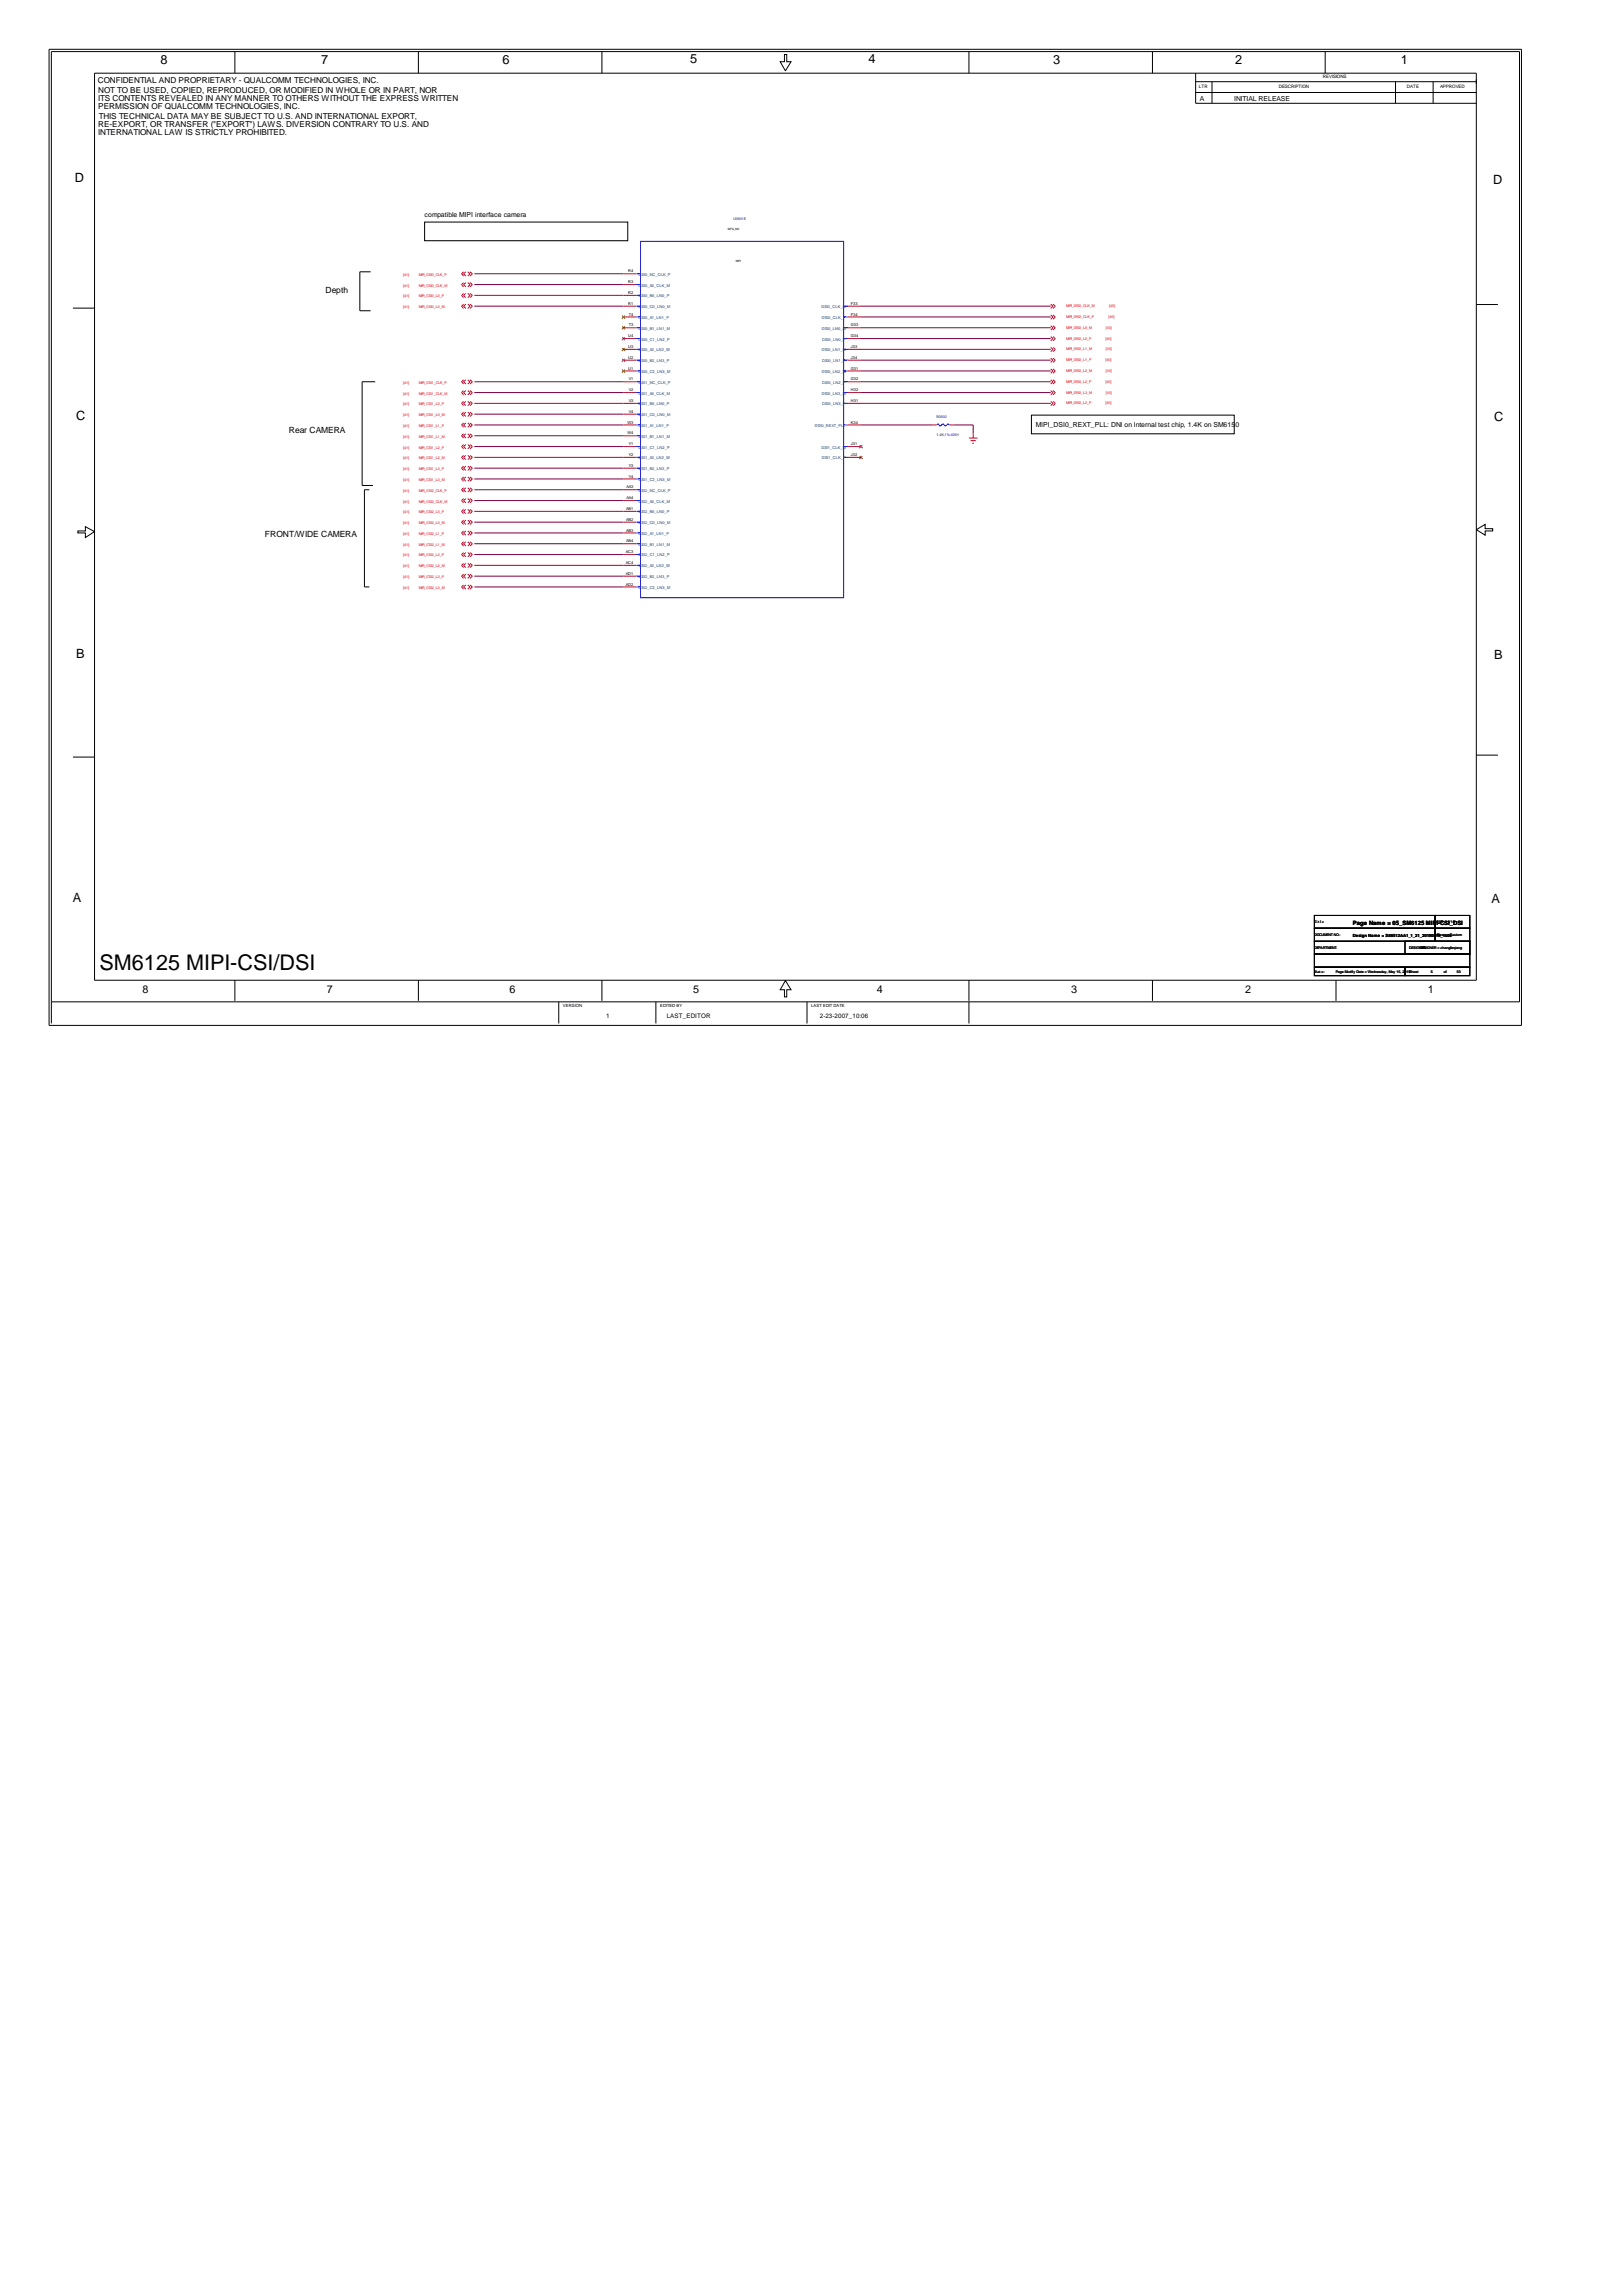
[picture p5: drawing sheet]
<svg xmlns="http://www.w3.org/2000/svg" width="210mm" height="297mm" viewBox="0 0 210 297" stroke-linecap="round" stroke-linejoin="round" font-family="sans-serif">
<defs><g id="words">
<text font-size="2.8" x="12.9" y="125.5">SM6125 MIPI-CSI/DSI</text>
<g font-size="1.7">
<text x="20.8" y="8.3">8</text>
<text x="41.6" y="8.2">7</text>
<text x="65" y="8.3">6</text>
<text x="89.3" y="8.2">5</text>
<text x="112.4" y="8.2">4</text>
<text x="136.3" y="8.2">3</text>
<text x="159.9" y="8.3">2</text>
<text x="181.3" y="8.2">1</text>
<text x="9.7" y="23.6">D</text>
<text x="193.3" y="23.8">D</text>
<text x="9.9" y="54.3">C</text>
<text x="193.4" y="54.5">C</text>
<text x="9.9" y="85.1">B</text>
<text x="193.4" y="85.2">B</text>
<text x="9.4" y="116.7">A</text>
<text x="193" y="116.8">A</text>
</g>
<g font-size="1.4">
<text x="18.5" y="128.5">8</text>
<text x="42.3" y="128.5">7</text>
<text x="66" y="128.5">6</text>
<text x="89.7" y="128.5">5</text>
<text x="113.5" y="128.5">4</text>
<text x="138.6" y="128.5">3</text>
<text x="161.1" y="128.5">2</text>
<text x="184.8" y="128.5">1</text>
</g>
<g font-size="1.1">
<text x="12.7" y="10.7">CONFIDENTIAL AND PROPRIETARY - QUALCOMM TECHNOLOGIES, INC.</text>
<text x="12.7" y="13.1">ITS CONTENTS REVEALED IN ANY MANNER TO OTHERS WITHOUT THE EXPRESS WRITTEN</text>
<text x="12.7" y="12.1">NOT TO BE USED, COPIED, REPRODUCED, OR MODIFIED IN WHOLE OR IN PART, NOR</text>
<text x="12.7" y="14">PERMISSION OF QUALCOMM TECHNOLOGIES, INC.</text>
<text x="12.7" y="16.4">RE-EXPORT, OR TRANSFER (&quot;EXPORT&quot;) LAWS. DIVERSION CONTRARY TO U.S. AND</text>
<text x="12.7" y="17.4">INTERNATIONAL LAW IS STRICTLY PROHIBITED.</text>
<text x="12.8" y="15.4">THIS TECHNICAL DATA MAY BE SUBJECT TO U.S. AND INTERNATIONAL EXPORT,</text>
<text x="42.1" y="37.9">Depth</text>
<text x="37.4" y="56">Rear CAMERA</text>
<text x="34.3" y="69.4">FRONT/WIDE CAMERA</text>
</g>
<g font-size=".9">
<text x="155.3" y="13.1">A</text>
<text x="159.7" y="13.1">INITIAL RELEASE</text>
<text x="54.9" y="28.1">compatible MIPI interface camera</text>
<text x="134" y="55.2">MIPI_DSI0_REXT_PLL: DNI on Internal test chip, 1.4K on SM6150</text>
</g>
<g font-size=".8">
<text x="175.1" y="119.7">Page Name = 05_SM6125 MIPI-CSI_DSI</text>
<text x="78.4" y="131.6">1</text>
<text x="86.3" y="131.6">LAST_EDITOR</text>
<text x="106.1" y="131.6">2-23-2007_10:06</text>
</g>
<g font-size=".6">
<text x="155.2" y="11.4">LTR</text>
<text x="165.5" y="11.4">DESCRIPTION</text>
<text x="171.2" y="10.1">REVISIONS</text>
<text x="182.1" y="11.4">DATE</text>
<text x="186.4" y="11.4">APPROVED</text>
<text x="175.1" y="121.2">Design Name = S88512AA1_1_21_20190515_1605</text>
<text x="72.9" y="130.2">VERSION</text>
<text x="85.4" y="130.2">EDITED BY</text>
<text x="105" y="130.2">LAST EDIT DATE</text>
</g>
<g font-size=".5" fill="#000080">
<text x="94.9" y="28.4">U0501E</text>
<text x="121.2" y="54">R0502</text>
<text x="121.2" y="56.4">1.4K;1%;0201</text>
</g>
<g font-size=".5" fill="#f00">
<text x="52.2" y="35.7">[41]</text>
<text x="54.2" y="35.7">MIPI_CSI0_CLK_P</text>
<text x="52.2" y="37.1">[41]</text>
<text x="52.2" y="38.5">[41]</text>
<text x="52.2" y="39.9">[41]</text>
<text x="54.2" y="37.1">MIPI_CSI0_CLK_M</text>
<text x="54.2" y="38.5">MIPI_CSI0_L0_P</text>
<text x="54.2" y="39.9">MIPI_CSI0_L0_M</text>
<text x="138" y="39.7">MIPI_DSI0_CLK_M</text>
<text x="138" y="41.1">MIPI_DSI0_CLK_P</text>
<text x="143.5" y="41.1">[40]</text>
<text x="143.6" y="39.7">[40]</text>
<text x="138" y="42.5">MIPI_DSI0_L0_M</text>
<text x="138" y="43.9">MIPI_DSI0_L0_P</text>
<text x="138" y="45.3">MIPI_DSI0_L1_M</text>
<text x="138" y="46.7">MIPI_DSI0_L1_P</text>
<text x="143" y="43.9">[40]</text>
<text x="143" y="46.7">[40]</text>
<text x="143.1" y="42.5">[40]</text>
<text x="143.1" y="45.3">[40]</text>
<text x="52.2" y="49.6">[41]</text>
<text x="52.2" y="51">[41]</text>
<text x="52.2" y="52.4">[41]</text>
<text x="52.2" y="53.8">[41]</text>
<text x="54.2" y="49.6">MIPI_CSI1_CLK_P</text>
<text x="54.2" y="51">MIPI_CSI1_CLK_M</text>
<text x="54.2" y="52.4">MIPI_CSI1_L0_P</text>
<text x="54.2" y="53.8">MIPI_CSI1_L0_M</text>
<text x="138" y="48.1">MIPI_DSI0_L2_M</text>
<text x="138" y="49.5">MIPI_DSI0_L2_P</text>
<text x="138" y="50.9">MIPI_DSI0_L3_M</text>
<text x="138" y="52.3">MIPI_DSI0_L3_P</text>
<text x="143" y="49.5">[40]</text>
<text x="143" y="52.3">[40]</text>
<text x="143.1" y="48.1">[40]</text>
<text x="143.1" y="50.9">[40]</text>
<text x="52.2" y="55.2">[41]</text>
<text x="52.2" y="56.6">[41]</text>
<text x="52.2" y="58">[41]</text>
<text x="52.2" y="59.4">[41]</text>
<text x="54.2" y="55.2">MIPI_CSI1_L1_P</text>
<text x="54.2" y="56.6">MIPI_CSI1_L1_M</text>
<text x="54.2" y="58">MIPI_CSI1_L2_P</text>
<text x="54.2" y="59.4">MIPI_CSI1_L2_M</text>
<text x="52.2" y="63.6">[41]</text>
<text x="52.2" y="65">[41]</text>
<text x="52.2" y="60.8">[41]</text>
<text x="52.2" y="62.2">[41]</text>
<text x="54.2" y="63.6">MIPI_CSI2_CLK_P</text>
<text x="54.2" y="65">MIPI_CSI2_CLK_M</text>
<text x="54.2" y="60.8">MIPI_CSI1_L3_P</text>
<text x="54.2" y="62.2">MIPI_CSI1_L3_M</text>
<text x="52.2" y="72">[41]</text>
<text x="52.2" y="70.6">[41]</text>
<text x="52.2" y="69.2">[41]</text>
<text x="52.2" y="67.8">[41]</text>
<text x="52.2" y="66.4">[41]</text>
<text x="54.2" y="72">MIPI_CSI2_L2_P</text>
<text x="54.2" y="70.6">MIPI_CSI2_L1_M</text>
<text x="54.2" y="69.2">MIPI_CSI2_L1_P</text>
<text x="54.2" y="67.8">MIPI_CSI2_L0_M</text>
<text x="54.2" y="66.4">MIPI_CSI2_L0_P</text>
<text x="52.2" y="76.2">[41]</text>
<text x="52.2" y="74.8">[41]</text>
<text x="52.2" y="73.4">[41]</text>
<text x="54.2" y="76.2">MIPI_CSI2_L3_M</text>
<text x="54.2" y="74.8">MIPI_CSI2_L3_P</text>
<text x="54.2" y="73.4">MIPI_CSI2_L2_M</text>
</g>
<g font-size=".5">
<text x="81.3" y="35.2">R4</text>
<text x="81.3" y="36.6">R3</text>
<text x="81.3" y="38">R2</text>
<text x="81.3" y="39.4">R1</text>
<text x="81.4" y="40.8">T4</text>
<text x="110.1" y="39.4">F33</text>
<text x="110.1" y="40.8">F34</text>
<text x="81.3" y="43.6">U4</text>
<text x="81.3" y="45">U3</text>
<text x="81.3" y="46.4">U2</text>
<text x="81.3" y="47.8">U1</text>
<text x="81.4" y="42.2">T3</text>
<text x="110.1" y="42.2">G33</text>
<text x="110.1" y="43.6">G34</text>
<text x="110.1" y="45">J33</text>
<text x="110.1" y="46.4">J34</text>
<text x="110.1" y="47.8">G31</text>
<text x="81.4" y="49.2">V1</text>
<text x="81.4" y="50.6">V2</text>
<text x="81.4" y="52">V3</text>
<text x="81.4" y="53.4">V4</text>
<text x="110.1" y="49.2">G32</text>
<text x="110.1" y="50.6">H32</text>
<text x="110.1" y="52">H31</text>
<text x="81.2" y="54.8">W3</text>
<text x="81.2" y="56.2">W4</text>
<text x="81.4" y="57.6">Y1</text>
<text x="81.4" y="59">Y2</text>
<text x="110.1" y="57.6">J31</text>
<text x="110.1" y="59">J32</text>
<text x="110.1" y="54.8">K34</text>
<text x="81" y="66">AB1</text>
<text x="81.1" y="63.2">AA3</text>
<text x="81.1" y="64.6">AA4</text>
<text x="81.4" y="60.4">Y3</text>
<text x="81.4" y="61.8">Y4</text>
<text x="81" y="71.6">AC3</text>
<text x="81" y="67.4">AB2</text>
<text x="81" y="68.8">AB3</text>
<text x="81" y="70.2">AB4</text>
<text x="81" y="73">AC4</text>
<text x="81" y="74.4">AD1</text>
<text x="81" y="75.8">AD2</text>
<text x="170.1" y="119.4">Title</text>
<text x="185.9" y="119.4">REV: V10</text>
<text x="170.1" y="121.1">DOCUMENT NO.:</text>
<text x="170.1" y="122.8">DEPARTMENT:</text>
<text x="170.1" y="125.9">Date:</text>
<text x="172.9" y="125.9">Page Modify Date = Wednesday, May 15, 2019Sheet</text>
<text x="182.4" y="122.8">DESIGNDEER:IGNER = zhanglieqiang</text>
<text x="184.3" y="122.8">S</text>
<text x="185.2" y="125.9">5</text>
<text x="185.9" y="121.1">Size</text>
<text x="186.9" y="125.9">of</text>
<text x="187.6" y="121.1">Custom</text>
<text x="188.5" y="125.9">53</text>
</g>
<g font-size=".5" fill="#004080">
<text x="82.6" y="35.7">C</text>
<text x="83" y="35.7">SI0_NC_CLK_P</text>
<text x="82.6" y="37.1">C</text>
<text x="82.6" y="38.5">C</text>
<text x="82.6" y="39.9">C</text>
<text x="82.6" y="41.3">C</text>
<text x="83" y="37.1">SI0_A0_CLK_M</text>
<text x="83" y="38.5">SI0_B0_LN0_P</text>
<text x="83" y="39.9">SI0_C0_LN0_M</text>
<text x="83" y="41.3">SI0_A1_LN1_P</text>
<text x="106.3" y="39.9">DSI0_CLK_M</text>
<text x="106.3" y="41.3">DSI0_CLK_P</text>
<text x="82.6" y="42.7">C</text>
<text x="82.6" y="44.1">C</text>
<text x="82.6" y="45.5">C</text>
<text x="82.6" y="46.8">C</text>
<text x="83" y="45.5">SI0_A2_LN2_M</text>
<text x="83" y="46.8">SI0_B2_LN3_P</text>
<text x="83" y="42.7">SI0_B1_LN1_M</text>
<text x="83" y="44.1">SI0_C1_LN2_P</text>
<text x="106.3" y="42.7">DSI0_LN0_M</text>
<text x="106.3" y="45.5">DSI0_LN1_M</text>
<text x="106.4" y="44.1">DSI0_LN0_P</text>
<text x="106.4" y="46.8">DSI0_LN1_P</text>
<text x="82.6" y="48.2">C</text>
<text x="82.6" y="49.6">C</text>
<text x="82.6" y="51">C</text>
<text x="82.6" y="52.4">C</text>
<text x="82.6" y="53.8">C</text>
<text x="83" y="48.2">SI0_C2_LN3_M</text>
<text x="83" y="49.6">SI1_NC_CLK_P</text>
<text x="83" y="51">SI1_A0_CLK_M</text>
<text x="83" y="52.4">SI1_B0_LN0_P</text>
<text x="83" y="53.8">SI1_C0_LN0_M</text>
<text x="106.3" y="48.2">DSI0_LN2_M</text>
<text x="106.3" y="51">DSI0_LN3_M</text>
<text x="106.4" y="49.6">DSI0_LN2_P</text>
<text x="106.4" y="52.4">DSI0_LN3_P</text>
<text x="82.6" y="55.2">C</text>
<text x="82.6" y="56.6">C</text>
<text x="82.6" y="58">C</text>
<text x="82.6" y="59.4">C</text>
<text x="83" y="55.2">SI1_A1_LN1_P</text>
<text x="83" y="56.6">SI1_B1_LN1_M</text>
<text x="83" y="58">SI1_C1_LN2_P</text>
<text x="83" y="59.4">SI1_A2_LN2_M</text>
<text x="105.5" y="55.2">DSI0_REXT_PLL</text>
<text x="106.3" y="58">DSI1_CLK_M</text>
<text x="106.3" y="59.4">DSI1_CLK_P</text>
<text x="82.6" y="60.8">C</text>
<text x="82.6" y="62.2">C</text>
<text x="82.6" y="63.6">C</text>
<text x="82.6" y="65">C</text>
<text x="83" y="60.8">SI1_B2_LN3_P</text>
<text x="83" y="62.2">SI1_C2_LN3_M</text>
<text x="83" y="63.6">SI2_NC_CLK_P</text>
<text x="83" y="65">SI2_A0_CLK_M</text>
<text x="82.6" y="66.4">C</text>
<text x="82.6" y="67.8">C</text>
<text x="82.6" y="69.2">C</text>
<text x="82.6" y="70.6">C</text>
<text x="82.6" y="72">C</text>
<text x="83" y="66.4">SI2_B0_LN0_P</text>
<text x="83" y="67.8">SI2_C0_LN0_M</text>
<text x="83" y="69.2">SI2_A1_LN1_P</text>
<text x="83" y="70.6">SI2_B1_LN1_M</text>
<text x="83" y="72">SI2_C1_LN2_P</text>
<text x="82.6" y="73.4">C</text>
<text x="82.6" y="74.8">C</text>
<text x="82.6" y="76.2">C</text>
<text x="83" y="73.4">SI2_A2_LN2_M</text>
<text x="83" y="74.8">SI2_B2_LN3_P</text>
<text x="83" y="76.2">SI2_C2_LN3_M</text>
</g>
<g font-size=".4">
<text x="94.2" y="29.7">MFG_NO</text>
<text x="95.2" y="33.9">MIPI</text>
</g>
</g></defs>
<g fill="none" stroke="#000" stroke-width=".13">
<path d="M6.3 6.4h190.6v126.3h-190.6zM12.2 9.5h178.9v117.3h-178.9zM30.4 6.7v2.8M54.1 6.7v2.8M77.9 6.7v2.8M101.5 7.1h.3v.9h.6l-.8 1.2-.6-1.2h.5zM125.4 6.7v2.8M149.1 6.7v2.8M154.7 9.5v3.9h36.4M154.7 12h36.4M154.7 10.6h36.4M156.8 10.6v2.8"/>
<path d="M171.5 6.7v2.8M180.6 10.6v2.8M185.5 10.6v2.8M9.4 39.9h2.8M48 35.2h-1.4v5h1.4M54.9 28.7h26.3v2.4h-26.3zM191.1 39.4h2.7M48.6 49.4h-1.7v13.4h1.4M133.5 53.7h26.2v2.4h-26.2zM10.1 68.7h.9v-.6l1.2 .7-1.2 .7v-.6h-.9zM47.8 63.4h-.6v12.5h.6M191.1 68.5l1.1-.7v.6h1v.3h-1v.5z"/>
<path d="M9.4 97.9h2.8M191.1 97.7h2.7M170.1 118.4h15.6v1.7h-15.6zM185.7 118.4h4.5v1.7h-4.5zM6.6 129.6h190v-122.9h-190v125.7M30.4 126.8v2.7M54.1 126.8v2.7M72.3 129.6v2.8M77.9 126.8v2.7M84.9 129.6v2.8M101.6 126.9l.8 1.1h-.6v1h-.3v-1h-.5zM104.4 129.6v2.8"/>
<path d="M125.4 126.8v2.7M125.4 129.6v2.8M149.1 126.8v2.7M170.1 120.1h15.6v1.7h-15.6zM170.1 125.1h11.7v1.1h-11.7zM170.1 123.4h20.1v1.7h-20.1zM170.1 121.8h20.1v1.6h-20.1zM172.9 126.8v2.7M181.8 125.1h8.4v1.1h-8.4zM181.8 121.8h8.4v1.6h-8.4zM185.7 120.1h4.5v1.7h-4.5z"/>
</g>
<g fill="none" stroke="#f00" stroke-width=".13">
<path d="M60 36.6l-.3 .2 .3 .3M60 35.2l-.3 .2 .3 .3M60 38l-.3 .2 .3 .3M60 39.4l-.3 .2 .3 .3M60.3 35.2l-.3 .2 .3 .3M60.3 36.6l-.3 .2 .3 .3M60.3 38l-.3 .2 .3 .3M60.3 39.4l-.3 .2 .3 .3M60.5 35.2l.3 .2-.3 .3M60.5 36.6l.3 .2-.3 .3M60.5 38l.3 .2-.3 .3M60.5 39.4l.3 .2-.3 .3"/>
<path d="M60.8 35.2l.3 .2-.3 .3M60.8 36.6l.3 .2-.3 .3M60.8 38l.3 .2-.3 .3M60.8 39.4l.3 .2-.3 .3M80.7 35.4h1.6M80.7 36.8h1.6M80.7 38.2h1.6M80.7 39.6h1.6M109.7 39.6h1.7M136 39.4l.3 .2-.3 .3M136.3 39.4l.3 .2-.3 .3M60 50.5l-.3 .3 .3 .3"/>
<path d="M60 49.1l-.3 .3 .3 .3M60 51.9l-.3 .3 .3 .3M60 53.3l-.3 .3 .3 .3M60 54.7l-.3 .3 .3 .3M60 56.1l-.3 .3 .3 .3M60 57.5l-.3 .3 .3 .3M60 58.9l-.3 .3 .3 .3M60.3 49.1l-.3 .3 .3 .3M60.3 50.5l-.3 .3 .3 .3M60.3 51.9l-.3 .3 .3 .3M60.3 53.3l-.3 .3 .3 .3M60.3 54.7l-.3 .3 .3 .3"/>
<path d="M60.3 56.1l-.3 .3 .3 .3M60.3 57.5l-.3 .3 .3 .3M60.3 58.9l-.3 .3 .3 .3M60.5 49.1l.3 .3-.3 .3M60.5 50.5l.3 .3-.3 .3M60.5 51.9l.3 .3-.3 .3M60.5 53.3l.3 .3-.3 .3M60.5 54.7l.3 .3-.3 .3M60.5 56.1l.3 .3-.3 .3M60.5 57.5l.3 .3-.3 .3M60.5 58.9l.3 .3-.3 .3M60.8 49.1l.3 .3-.3 .3"/>
<path d="M60.8 50.5l.3 .3-.3 .3M60.8 51.9l.3 .3-.3 .3M60.8 53.3l.3 .3-.3 .3M60.8 54.7l.3 .3-.3 .3M60.8 56.1l.3 .3-.3 .3M60.8 57.5l.3 .3-.3 .3M60.8 58.9l.3 .3-.3 .3M80.7 41h1.6M80.7 42.4h1.6M80.7 43.8h1.6M80.7 45.2h1.6M80.7 46.6h1.6"/>
<path d="M80.7 48h1.6M80.7 49.4h1.6M80.7 50.8h1.6M80.7 52.2h1.6M80.7 53.6h1.6M80.7 55h1.6M80.7 56.4h1.6M80.7 57.8h1.6M80.7 59.2h1.6M109.7 41h1.7M109.7 42.4h1.7M109.7 43.8h1.7"/>
<path d="M109.7 45.2h1.7M109.7 46.6h1.7M109.7 48h1.7M109.7 49.4h1.7M109.7 50.8h1.7M109.7 52.2h1.7M109.7 55h1.7M109.7 57.8h1.7M109.7 59.2h1.7M120.6 55h.6M122.9 55h.5M125.4 56.7h1.1"/>
<path d="M125.6 57h.7M125.8 57.3h.2M125.9 56.1v.6M136 40.8l.3 .2-.3 .3M136 42.1l.3 .3-.3 .3M136 43.5l.3 .3-.3 .3M136 44.9l.3 .3-.3 .3M136 46.3l.3 .3-.3 .3M136 47.7l.3 .3-.3 .3M136 49.1l.3 .3-.3 .3M136 50.5l.3 .3-.3 .3M136 51.9l.3 .3-.3 .3"/>
<path d="M136.3 40.8l.3 .2-.3 .3M136.3 42.1l.3 .3-.3 .3M136.3 43.5l.3 .3-.3 .3M136.3 44.9l.3 .3-.3 .3M136.3 46.3l.3 .3-.3 .3M136.3 47.7l.3 .3-.3 .3M136.3 49.1l.3 .3-.3 .3M136.3 50.5l.3 .3-.3 .3M136.3 51.9l.3 .3-.3 .3M60 75.7l-.3 .2 .3 .3M60 74.3l-.3 .2 .3 .3M60 72.9l-.3 .2 .3 .3"/>
<path d="M60 71.5l-.3 .2 .3 .3M60 70.1l-.3 .2 .3 .3M60 68.7l-.3 .2 .3 .3M60 67.3l-.3 .2 .3 .3M60 65.9l-.3 .3 .3 .2M60 64.5l-.3 .3 .3 .3M60 63.1l-.3 .3 .3 .3M60 60.3l-.3 .3 .3 .3M60 61.7l-.3 .3 .3 .3M60.3 75.7l-.3 .2 .3 .3M60.3 74.3l-.3 .2 .3 .3M60.3 72.9l-.3 .2 .3 .3"/>
<path d="M60.3 71.5l-.3 .2 .3 .3M60.3 70.1l-.3 .2 .3 .3M60.3 68.7l-.3 .2 .3 .3M60.3 67.3l-.3 .2 .3 .3M60.3 65.9l-.3 .3 .3 .2M60.3 63.1l-.3 .3 .3 .3M60.3 64.5l-.3 .3 .3 .3M60.3 60.3l-.3 .3 .3 .3M60.3 61.7l-.3 .3 .3 .3M60.5 75.7l.3 .2-.3 .3M60.5 74.3l.3 .2-.3 .3M60.5 72.9l.3 .2-.3 .3"/>
<path d="M60.5 71.5l.3 .2-.3 .3M60.5 70.1l.3 .2-.3 .3M60.5 68.7l.3 .2-.3 .3M60.5 67.3l.3 .2-.3 .3M60.5 65.9l.3 .3-.3 .2M60.5 63.1l.3 .3-.3 .3M60.5 64.5l.3 .3-.3 .3M60.5 60.3l.3 .3-.3 .3M60.5 61.7l.3 .3-.3 .3M60.8 75.7l.3 .2-.3 .3M60.8 74.3l.3 .2-.3 .3M60.8 72.9l.3 .2-.3 .3"/>
<path d="M60.8 71.5l.3 .2-.3 .3M60.8 70.1l.3 .2-.3 .3M60.8 68.7l.3 .2-.3 .3M60.8 67.3l.3 .2-.3 .3M60.8 65.9l.3 .3-.3 .2M60.8 64.5l.3 .3-.3 .3M60.8 63.1l.3 .3-.3 .3M60.8 61.7l.3 .3-.3 .3M60.8 60.3l.3 .3-.3 .3M80.7 60.6h1.6M80.7 62h1.6M80.7 63.4h1.6"/>
<path d="M80.7 64.8h1.6M80.7 66.2h1.6M80.7 67.5h1.6M80.7 68.9h1.6M80.7 70.3h1.6M80.7 71.7h1.6M80.7 73.1h1.6M80.7 74.5h1.6M80.7 75.9h1.6"/>
</g>
<g fill="none" stroke="#00f" stroke-width=".13">
<path d="M82.3 35.4h.6M82.3 36.8h.6M82.3 38.2h.6M82.3 39.6h.6M82.9 31.2h26.3v46.1h-26.3zM109.2 39.6h.5M82.3 41h.6M82.3 42.4h.6M82.3 43.8h.6M82.3 45.2h.6M82.3 46.6h.6M82.3 48h.6"/>
<path d="M82.3 49.4h.6M82.3 50.8h.6M82.3 52.2h.6M82.3 53.6h.6M82.3 55h.6M82.3 56.4h.6M82.3 57.8h.6M82.3 59.2h.6M109.2 41h.5M109.2 42.4h.5M109.2 43.8h.5M109.2 45.2h.5"/>
<path d="M109.2 46.6h.5M109.2 48h.5M109.2 49.4h.5M109.2 50.8h.5M109.2 52.2h.5M109.2 55h.5M109.2 57.8h.5M109.2 59.2h.5M121.2 55l.2-.2 .3 .3 .3-.3 .3 .3 .4-.3 .2 .2M82.3 60.6h.6M82.3 62h.6M82.3 63.4h.6"/>
<path d="M82.3 64.8h.6M82.3 66.2h.6M82.3 67.5h.6M82.3 68.9h.6M82.3 70.3h.6M82.3 71.7h.6M82.3 73.1h.6M82.3 74.5h.6M82.3 75.9h.6"/>
</g>
<g fill="none" stroke="#804000" stroke-width=".13">
<path d="M80.5 40.8l.4 .4M80.5 42.2l.4 .4M80.5 43.6l.4 .4M80.5 45l.4 .4M80.5 46.4l.4 .4M80.5 47.8l.4 .4M80.9 40.8l-.4 .4M80.9 42.2l-.4 .4M80.9 43.6l-.4 .4M80.9 45l-.4 .4M80.9 46.4l-.4 .4M80.9 47.8l-.4 .4"/>
<path d="M111.3 57.6l.3 .4M111.3 59l.3 .4M111.6 57.6l-.4 .4M111.6 59l-.4 .4"/>
</g>
<path d="M61.4 35.4h19.3M111.4 39.6h24.6M111.4 41h24.6M111.4 46.6h24.6M111.4 48h24.6M111.4 49.4h24.6M111.4 45.2h24.6M111.4 42.4h24.6M111.4 50.8h24.6M111.4 52.2h24.6" fill="none" stroke="#800040" stroke-width=".13"/>
<path d="M75.9 129.2h1.1v.2h-1.1z" fill="#fff"/>
<g fill="none" stroke="#800040" stroke-width=".13">
<path d="M61.4 38.2h19.3M61.4 36.8h19.3M61.4 39.6h19.3M61.4 55h19.3M61.4 50.8h19.3M61.4 49.4h19.3M61.4 52.2h19.3M61.4 53.6h19.3M61.4 56.4h19.3M61.4 57.8h19.3M61.4 59.2h19.3M111.4 55h9.2"/>
<path d="M111.4 43.8h24.6M123.4 55h2.5v1.1M61.4 73.1h19.3M61.4 63.4h19.3M61.4 68.9h19.3M61.4 74.5h19.3M61.4 67.5h19.3M61.4 66.2h19.3M61.4 75.9h19.3M61.4 70.3h19.3M61.4 71.7h19.3M61.4 64.8h19.3"/>
<path d="M61.4 60.6h19.3M61.4 62h19.3"/>
</g>
<use href="#words"/>
</svg>
